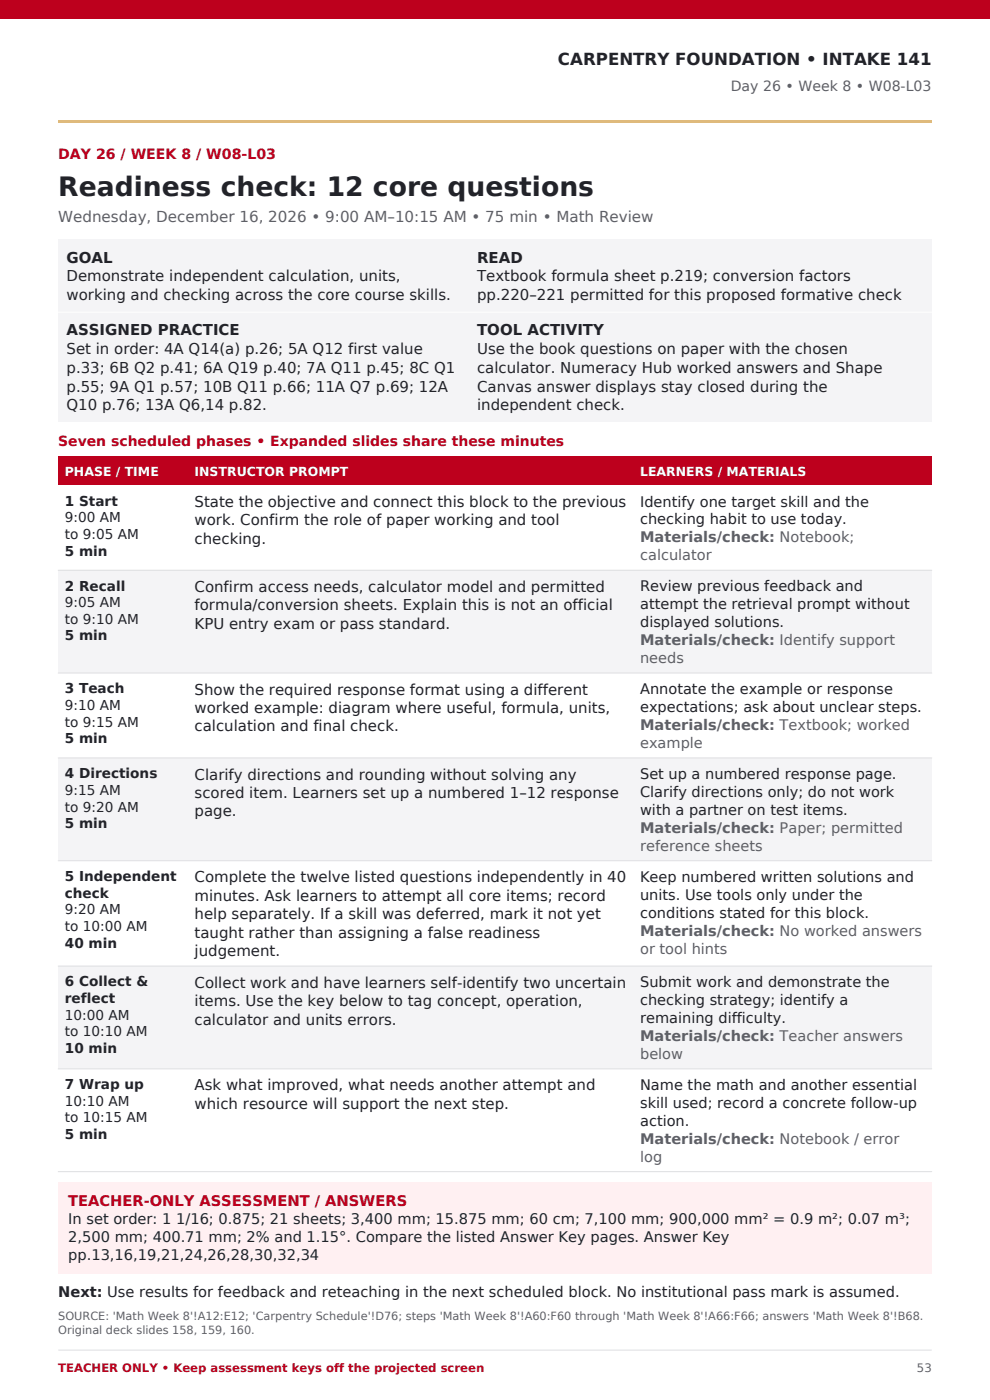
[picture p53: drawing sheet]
<svg xmlns="http://www.w3.org/2000/svg" width="210mm" height="297mm" viewBox="0 0 210 297" stroke-linecap="round" stroke-linejoin="round" font-family="sans-serif">
<defs><g id="words">
<text font-size="5.6" fill="#222329" x="12.3" y="41.5">Readiness check: 12 core questions</text>
<text font-size="3.5" fill="#222329" x="118.4" y="13.8">CARPENTRY FOUNDATION • INTAKE 141</text>
<text font-size="3.2" fill="#5d6068" x="12.3" y="47.2">Wednesday, December 16, 2026 • 9:00 AM–10:15 AM • 75 min • Math Review</text>
<g font-size="3.2" fill="#222329">
<text x="14.1" y="55.7">GOAL</text>
<text x="14.1" y="59.7">Demonstrate independent calculation, units,</text>
<text x="101.2" y="55.7">READ</text>
<text x="101.2" y="59.7">Textbook formula sheet p.219; conversion factors</text>
<text x="14.1" y="63.7">working and checking across the core course skills.</text>
<text x="101.2" y="63.7">pp.220–221 permitted for this proposed formative check</text>
<text x="14.1" y="71.2">ASSIGNED PRACTICE</text>
<text x="101.2" y="71.2">TOOL ACTIVITY</text>
<text x="14.1" y="75.1">Set in order: 4A Q14(a) p.26; 5A Q12 first value</text>
<text x="101.2" y="75.1">Use the book questions on paper with the chosen</text>
<text x="14.1" y="79.1">p.33; 6B Q2 p.41; 6A Q19 p.40; 7A Q11 p.45; 8C Q1</text>
<text x="14.1" y="83.1">p.55; 9A Q1 p.57; 10B Q11 p.66; 11A Q7 p.69; 12A</text>
<text x="101.2" y="79.1">calculator. Numeracy Hub worked answers and Shape</text>
<text x="101.2" y="83.1">Canvas answer displays stay closed during the</text>
<text x="14.1" y="87">Q10 p.76; 13A Q6,14 p.82.</text>
<text x="101.2" y="87">independent check.</text>
<text x="41.3" y="107.6">State the objective and connect this block to the previous</text>
<text x="41.3" y="111.5">work. Confirm the role of paper working and tool</text>
<text x="41.3" y="115.4">checking.</text>
<text x="41.3" y="125.6">Confirm access needs, calculator model and permitted</text>
<text x="41.3" y="129.5">formula/conversion sheets. Explain this is not an official</text>
<text x="41.3" y="133.4">KPU entry exam or pass standard.</text>
<text x="41.3" y="147.4">Show the required response format using a different</text>
<text x="41.3" y="151.3">worked example: diagram where useful, formula, units,</text>
<text x="41.3" y="155.2">calculation and final check.</text>
<text x="41.3" y="165.4">Clarify directions and rounding without solving any</text>
<text x="41.3" y="169.3">scored item. Learners set up a numbered 1–12 response</text>
<text x="41.3" y="173.2">page.</text>
<text x="41.3" y="187.2">Complete the twelve listed questions independently in 40</text>
<text x="41.3" y="191.1">minutes. Ask learners to attempt all core items; record</text>
<text x="41.3" y="195">help separately. If a skill was deferred, mark it not yet</text>
<text x="41.3" y="198.9">taught rather than assigning a false readiness</text>
<text x="41.3" y="202.8">judgement.</text>
<text x="41.3" y="209.5">Collect work and have learners self-identify two uncertain</text>
<text x="41.3" y="213.4">items. Use the key below to tag concept, operation,</text>
<text x="41.3" y="217.3">calculator and units errors.</text>
<text x="41.3" y="231.3">Ask what improved, what needs another attempt and</text>
<text x="41.3" y="235.2">which resource will support the next step.</text>
</g>
<g font-size="3.1" fill="#222329">
<text x="135.8" y="107.5">Identify one target skill and the</text>
<text x="135.8" y="111.3">checking habit to use today.</text>
<text x="135.8" y="125.5">Review previous feedback and</text>
<text x="135.8" y="129.3">attempt the retrieval prompt without</text>
<text x="135.8" y="133.1">displayed solutions.</text>
<text x="135.8" y="147.3">Annotate the example or response</text>
<text x="135.8" y="151.1">expectations; ask about unclear steps.</text>
<text x="135.8" y="165.3">Set up a numbered response page.</text>
<text x="135.8" y="169.1">Clarify directions only; do not work</text>
<text x="135.8" y="172.9">with a partner on test items.</text>
<text x="135.8" y="187.1">Keep numbered written solutions and</text>
<text x="135.8" y="190.9">units. Use tools only under the</text>
<text x="135.8" y="194.7">conditions stated for this block.</text>
<text x="135.8" y="209.4">Submit work and demonstrate the</text>
<text x="135.8" y="213.2">checking strategy; identify a</text>
<text x="135.8" y="217">remaining difficulty.</text>
<text x="135.8" y="231.3">Name the math and another essential</text>
<text x="135.8" y="235">skill used; record a concrete follow-up</text>
<text x="135.8" y="238.8">action.</text>
<text x="14.5" y="259.7">In set order: 1 1/16; 0.875; 21 sheets; 3,400 mm; 15.875 mm; 60 cm; 7,100 mm; 900,000 mm² = 0.9 m²; 0.07 m³;</text>
<text x="14.5" y="263.5">2,500 mm; 400.71 mm; 2% and 1.15°. Compare the listed Answer Key pages. Answer Key</text>
<text x="14.5" y="267.4">pp.13,16,19,21,24,26,28,30,32,34</text>
<text x="12.3" y="275.1">Next: Use results for feedback and reteaching in the next scheduled block. No institutional pass mark is assumed.</text>
</g>
<g font-size="3.1" fill="#5d6068">
<text x="135.8" y="115.1">Materials/check: Notebook;</text>
<text x="135.8" y="118.9">calculator</text>
<text x="135.8" y="136.9">Materials/check: Identify support</text>
<text x="135.8" y="140.7">needs</text>
<text x="135.8" y="154.9">Materials/check: Textbook; worked</text>
<text x="135.8" y="158.7">example</text>
<text x="135.8" y="176.7">Materials/check: Paper; permitted</text>
<text x="135.8" y="180.5">reference sheets</text>
<text x="135.8" y="198.5">Materials/check: No worked answers</text>
<text x="135.8" y="202.3">or tool hints</text>
<text x="135.8" y="220.8">Materials/check: Teacher answers</text>
<text x="135.8" y="224.6">below</text>
<text x="135.8" y="242.6">Materials/check: Notebook / error</text>
<text x="135.8" y="246.4">log</text>
</g>
<text font-size="3.1" fill="#bd001d" x="14.5" y="255.9">TEACHER-ONLY ASSESSMENT / ANSWERS</text>
<text font-size="3" fill="#5d6068" x="155" y="19.4">Day 26 • Week 8 • W08-L03</text>
<g font-size="3" fill="#bd001d">
<text x="12.3" y="33.7">DAY 26 / WEEK 8 / W08-L03</text>
<text x="12.3" y="94.7">Seven scheduled phases • Expanded slides share these minutes</text>
</g>
<g font-size="2.9" fill="#222329">
<text x="13.8" y="107.3">1 Start</text>
<text x="13.8" y="110.8">9:00 AM</text>
<text x="13.8" y="114.3">to 9:05 AM</text>
<text x="13.8" y="117.9">5 min</text>
<text x="13.8" y="125.3">2 Recall</text>
<text x="13.8" y="128.8">9:05 AM</text>
<text x="13.8" y="132.3">to 9:10 AM</text>
<text x="13.8" y="135.9">5 min</text>
<text x="13.8" y="147.1">3 Teach</text>
<text x="13.8" y="150.6">9:10 AM</text>
<text x="13.8" y="154.1">to 9:15 AM</text>
<text x="13.8" y="157.7">5 min</text>
<text x="13.8" y="165.1">4 Directions</text>
<text x="13.8" y="168.6">9:15 AM</text>
<text x="13.8" y="172.2">to 9:20 AM</text>
<text x="13.8" y="175.7">5 min</text>
<text x="13.8" y="186.9">5 Independent</text>
<text x="13.8" y="190.4">check</text>
<text x="13.8" y="194">9:20 AM</text>
<text x="13.8" y="197.5">to 10:00 AM</text>
<text x="13.8" y="201">40 min</text>
<text x="13.8" y="209.3">6 Collect &amp;</text>
<text x="13.8" y="212.8">reflect</text>
<text x="13.8" y="216.3">10:00 AM</text>
<text x="13.8" y="219.8">to 10:10 AM</text>
<text x="13.8" y="223.4">10 min</text>
<text x="13.8" y="231.1">7 Wrap up</text>
<text x="13.8" y="234.6">10:10 AM</text>
<text x="13.8" y="238.1">to 10:15 AM</text>
<text x="13.8" y="241.6">5 min</text>
</g>
<g font-size="2.6" fill="#fff">
<text x="13.8" y="100.9">PHASE / TIME</text>
<text x="41.3" y="100.9">INSTRUCTOR PROMPT</text>
<text x="135.8" y="100.9">LEARNERS / MATERIALS</text>
</g>
<text font-size="2.5" fill="#bd001d" x="12.3" y="291">TEACHER ONLY • Keep assessment keys off the projected screen</text>
<text font-size="2.5" fill="#5d6068" x="194.5" y="291">53</text>
<g font-size="2.4" fill="#5d6068">
<text x="12.3" y="279.9">SOURCE: 'Math Week 8'!A12:E12; 'Carpentry Schedule'!D76; steps 'Math Week 8'!A60:F60 through 'Math Week 8'!A66:F66; answers 'Math Week 8'!B68.</text>
<text x="12.3" y="282.9">Original deck slides 158, 159, 160.</text>
</g>
</g></defs>
<path d="M0 0h210v3.9h-210z" fill-rule="evenodd" fill="#bd001d"/>
<path d="M12.3 25.8h185.4" fill="none" stroke="#d7a52b" stroke-width=".53"/>
<path d="M12.3 50.8h185.4v38.8h-185.4z" fill-rule="evenodd" fill="#f4f4f6"/>
<path d="M12.3 66.2h185.4" fill="none" stroke="#fff" stroke-width=".21"/>
<path d="M12.3 96.8h185.4v6.2h-185.4z" fill-rule="evenodd" fill="#bd001d"/>
<path d="M12.3 103h185.4v18h-185.4z" fill-rule="evenodd" fill="#fff"/>
<path d="M12.3 121h185.4v21.8h-185.4z" fill-rule="evenodd" fill="#f4f4f6"/>
<path d="M12.3 142.8h185.4v18h-185.4z" fill-rule="evenodd" fill="#fff"/>
<path d="M12.3 160.8h185.4v21.8h-185.4z" fill-rule="evenodd" fill="#f4f4f6"/>
<path d="M12.3 182.6h185.4v22.3h-185.4z" fill-rule="evenodd" fill="#fff"/>
<path d="M12.3 204.9h185.4v21.9h-185.4z" fill-rule="evenodd" fill="#f4f4f6"/>
<path d="M12.3 226.8h185.4v21.8h-185.4z" fill-rule="evenodd" fill="#fff"/>
<path d="M12.3 121h185.4M12.3 142.8h185.4M12.3 160.8h185.4M12.3 182.6h185.4M12.3 204.9h185.4M12.3 226.8h185.4M12.3 248.6h185.4" fill="none" stroke="#dddee2" stroke-width=".21"/>
<path d="M12.3 250.7h185.4v19.5h-185.4z" fill-rule="evenodd" fill="#fff0f2"/>
<path d="M12.3 286.4h185.4" fill="none" stroke="#dddee2" stroke-width=".21"/>
<use href="#words"/>
</svg>
